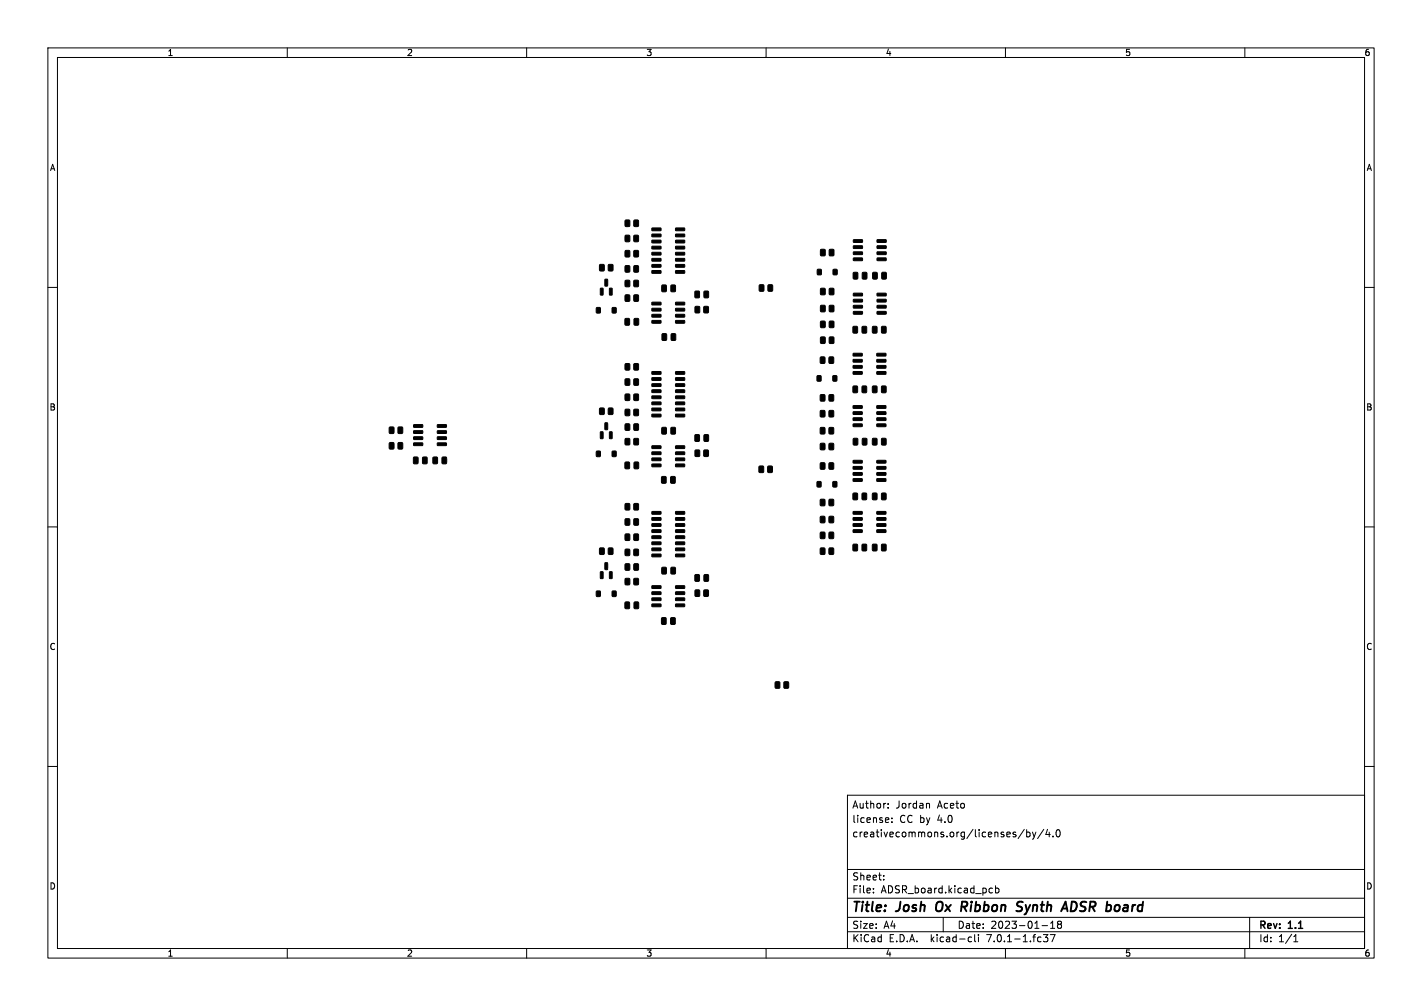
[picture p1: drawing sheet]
<svg xmlns="http://www.w3.org/2000/svg" width="297mm" height="210mm" viewBox="0 0 297 210" stroke-linecap="round" stroke-linejoin="round" font-family="sans-serif">
<defs><g id="words">
<g font-size="2.8">
<text x="178" y="190.8">Title:</text>
<text x="187.4" y="190.8">Josh</text>
<text x="196.2" y="190.8">Ox Ribbon</text>
<text x="214.3" y="190.8">Synth</text>
<text x="224.5" y="190.8">ADSR board</text>
</g>
<g font-size="2.1">
<text x="178" y="171.9">license:</text>
<text x="178" y="168.9">Author:</text>
<text x="187.1" y="168.9">Jordan</text>
<text x="187.9" y="171.9">CC by</text>
<text x="195.8" y="168.9">Aceto</text>
<text x="195.8" y="171.9">4.0</text>
<text x="178" y="174.9">creativecommons.org/licenses/by/4.0</text>
<text x="178" y="183.9">Sheet:</text>
<text x="178" y="186.6">File:</text>
<text x="184" y="186.6">ADSR_board.kicad_pcb</text>
<text x="178" y="196.8">KiCad</text>
<text x="178" y="194">Size:</text>
<text x="184.6" y="194">A4</text>
<text x="185.6" y="196.8">E.D.A.</text>
<text x="194.4" y="196.8">kicad-cli</text>
<text x="200" y="194">Date:</text>
<text x="206.2" y="196.8">7.0.1-1.fc37</text>
<text x="206.9" y="194">2023-01-18</text>
<text x="263" y="194.2">Rev:</text>
<text x="263" y="196.8">Id:</text>
<text x="267" y="196.8">1/1</text>
<text x="269.2" y="194.2">1.1</text>
</g>
<g font-size="1.8">
<text x="35" y="11.8">1</text>
<text x="85" y="11.8">2</text>
<text x="135" y="11.8">3</text>
<text x="185" y="11.8">4</text>
<text x="235" y="11.8">5</text>
<text x="285" y="11.8">6</text>
<text x="10.4" y="35.8">A</text>
<text x="285.4" y="35.8">A</text>
<text x="10.3" y="85.8">B</text>
<text x="285.3" y="85.8">B</text>
<text x="10.3" y="135.8">C</text>
<text x="285.3" y="135.8">C</text>
<text x="10.3" y="185.8">D</text>
<text x="285.3" y="185.8">D</text>
<text x="35" y="199.8">1</text>
<text x="85" y="199.8">2</text>
<text x="135" y="199.8">3</text>
<text x="185" y="199.8">4</text>
<text x="235" y="199.8">5</text>
<text x="285" y="199.8">6</text>
</g>
</g></defs>
<g fill="none" stroke="#000" stroke-width=".21">
<path d="M10 10h277v190h-277zM12 12h273v186h-273zM60 10v2M110 10v2M160 10v2M210 10v2M260 10v2M10 60h2M285 60h2M10 110h2M285 110h2M10 160h2"/>
<path d="M285 160h2M177 166h108v32h-108zM185.5 168.6v.1M185.5 167.8v.1M185.6 170.8v.3l-.7 .1M186.3 171.6v.1M186.3 170.8v.1M193.9 167.7l.2 .2v.8M213.9 173.1l-1.3 2M214.4 173.2v1.5M214.4 173.8l.5-.1 .2 .3-.1 .6h-.6M215.6 173.7l.4 1"/>
<path d="M216 174.7l-.4 .5M216.4 173.7l-.4 1M218 173.1l-1.3 2M218.8 173.1l-.4 1.1h1M219.1 173.7v1M219.9 174.6v.1M220.8 173.3l.1-.1a.8 .8 0 0 1 .6 .8 .8 .8 0 0 1-.6 .7 1 1 0 0 1-.1-1.4zM60 198v2M110 198v2M160 198v2M177 194.5h108M177 191.5h108"/>
<path d="M177 187.5h108M177 181.5h108M182.4 186.3v.1M182.4 185.5v.1M184.6 183.6v.1M184.6 182.8v.1M197 191.5v3M202.5 195.6l.4 .1M202.9 196.5l-.4 .1M203.6 195.1v1.3l.2 .2M204.4 195.1v.1M204.4 195.6v1"/>
<path d="M206.9 185.4l.4 .1M207.3 186.3l-.4 .1M207.9 185.5l.5-.1 .2 .3-.1 .6h-.6M207.9 184.9v1.5M210 198v2M217.6 193.2h1.2M217.9 195.1h1l-.5 .6 .4 .1v.7l-.2 .1-.7-.1M219.4 195.1h1l-.7 1.5M219.4 193.8h.9M219.4 192.7l.5-.4v1.5M221 192.4l-.1 .3 .2 .2M221.1 192.9l-.2 .3v.5l.2 .1h.3l.3-.3v-.3l-.3-.3"/>
<path d="M221.1 192.9h.3M221.6 192.4l.1 .3-.3 .2M260 198v2M261 191.5v6.5M270.2 196.6h.9M270.2 195.5l.4-.4v1.5"/>
</g>
<path d="M195.6 188.9l-.1 .7 .2 .5M212.6 189.1l.7 .3 .2 .3-.3 .4-.7 .1M213.6 188.3a.85 .85 0 0 0-1 .1" fill="none" stroke="#000" stroke-width=".4"/>
<g fill="#000" stroke="#000" stroke-width=".21">
<path d="M125.3 55.3l.7-.1 .2 .1v1l-.1 .3h-.7l-.2-.2zM126.4 58.3l.5 .1-.1 1.3h-.5zM127.1 55.3l.7-.1 .2 .1v1l-.1 .3h-.6l-.3-.2zM130.6 55.5l.7-.1 .2 .2 .1 1-.2 .2h-.6l-.2-.1zM130.6 49.2l.7-.1 .2 .1 .1 1-.2 .3h-.6l-.2-.2zM130.6 58.6l.7-.1 .2 .1 .1 1-.2 .3h-.6l-.2-.2zM130.6 46l.7-.1 .2 .2 .1 1-.2 .2h-.6l-.2-.1zM130.6 52.3h.7l.2 .1 .1 1-.2 .2-.6 .1-.2-.2zM132.4 55.5l.7-.1 .3 .2v1l-.2 .2h-.6l-.2-.1zM132.4 49.2l.7-.1 .3 .1v1l-.2 .3h-.6l-.2-.2zM132.4 58.6l.7-.1 .3 .1v1l-.2 .3h-.6l-.2-.2zM132.4 46l.7-.1 .3 .2v1l-.2 .2h-.6l-.2-.1z"/>
<path d="M132.4 52.3h.7l.3 .1v1l-.2 .2-.6 .1-.2-.2zM136.2 56.5h1.8l.1 .5-1.9 .1zM136.2 55.2h1.8l.1 .5-1.9 .1zM136.2 54l1.8-.1 .1 .5-1.9 .1zM136.2 52.7h1.8l.1 .5h-1.9zM136.2 51.4h1.8l.1 .5-1.9 .1zM136.2 50.2l1.8-.1 .1 .5-1.9 .1zM136.2 48.9h1.8l.1 .5h-1.9zM136.2 47.6h1.8l.1 .5-1.9 .1zM138.3 59.5h.6l.3 .1v1.1l-.2 .2h-.6l-.2-.1zM140.2 59.5h.6l.3 .1v1.1l-.2 .2h-.6l-.2-.1zM141.1 47.6h1.8l.1 .5-1.8 .1z"/>
<path d="M141.1 48.9h1.8l.1 .5h-1.8zM141.1 50.2l1.8-.1 .1 .5-1.8 .1zM141.1 51.4h1.8l.1 .5-1.8 .1zM141.1 52.7h1.8l.1 .5h-1.8zM141.1 54l1.8-.1 .1 .5-1.8 .1zM141.1 55.2h1.8l.1 .5-1.8 .1zM141.1 56.5h1.8l.1 .5-1.8 .1zM158.6 59.5l.7-.1 .3 .2v1l-.2 .2h-.6l-.2-.1zM160.4 59.5l.7-.1 .3 .2v1l-.2 .2h-.6l-.2-.1zM170.7 56.3h.8v1h-.8zM171.4 52.1l.7-.1 .3 .2v1l-.2 .2h-.6l-.2-.1zM173.2 52.1l.7-.1 .3 .2v1l-.2 .2h-.6l-.2-.1z"/>
<path d="M174 56.3h.8v1h-.8zM178.3 56.9l.6-.1 .3 .2v1l-.2 .3h-.6l-.2-.2zM178.3 53.9l1.8-.1v.5l-1.8 .1zM178.3 52.6h1.8v.5h-1.8zM178.3 51.3h1.8v.5l-1.8 .1zM178.3 50.1l1.8-.1v.5l-1.8 .1zM180.2 56.9l.6-.1 .3 .2v1l-.2 .3h-.6l-.2-.2zM182.3 56.9l.7-.1 .2 .2v1l-.1 .3h-.6l-.2-.2zM183.2 50.1l1.8-.1 .1 .5-1.8 .1zM183.2 51.3h1.8l.1 .5-1.8 .1zM183.2 52.6h1.8l.1 .5h-1.8zM183.2 53.9l1.8-.1 .1 .5-1.8 .1z"/>
<path d="M184.2 56.9l.7-.1 .2 .2v1l-.1 .3h-.6l-.2-.2zM124.6 64.2h.8v1.1h-.8zM125.4 60.2h.6l-.1 1.4-.5-.1zM127.3 60.2h.6l-.1 1.4-.5-.1zM127.9 64.2h.8v1.1h-.8zM130.6 79.1h.7l.2 .1 .1 1-.2 .2-.6 .1-.2-.2zM130.6 66.5h.7l.2 .1v1.1l-.1 .2h-.6l-.3-.1zM130.6 61.6l.7-.1 .2 .2 .1 1-.2 .2h-.6l-.2-.1zM130.6 76l.7-.1 .2 .1 .1 1-.2 .3h-.6l-.2-.2zM132.4 79.1h.7l.3 .1v1l-.2 .2-.6 .1-.2-.2zM132.4 61.6l.7-.1 .3 .2v1l-.2 .2h-.6l-.2-.1zM132.4 76l.7-.1 .3 .1v1l-.2 .3h-.6l-.2-.2z"/>
<path d="M132.5 66.5h.7l.2 .1v1.1l-.1 .2h-.6l-.3-.1zM136.2 66.9h1.8l.1 .5-1.9 .1zM136.2 65.7l1.8-.1 .1 .5-1.9 .1zM136.2 64.4h1.8l.1 .5h-1.9zM136.2 63.1h1.8l.1 .5-1.9 .1zM136.2 78.9l1.8-.1 .1 .5-1.9 .1zM136.2 77.6h1.8l.1 .5h-1.9zM138.3 69.7l.7-.1 .2 .2v1l-.1 .3h-.6l-.2-.2zM140.2 69.7l.7-.1 .2 .2 .1 1-.2 .3h-.6l-.2-.2zM141.1 63.1h1.8l.1 .5-1.8 .1zM141.1 64.4h1.8l.1 .5h-1.8zM141.1 65.7l1.8-.1 .1 .5-1.8 .1z"/>
<path d="M141.1 66.9h1.8l.1 .5-1.8 .1zM141.1 77.6h1.8l.1 .5h-1.8zM141.1 78.9l1.8-.1 .1 .5-1.8 .1zM145.2 60.8l.7-.1 .2 .2v1l-.1 .3h-.6l-.3-.2zM145.2 64l.7-.1 .2 .2 .1 1-.2 .2h-.6l-.2-.1zM147.1 60.8l.7-.1 .2 .2v1l-.1 .3h-.6l-.3-.2zM147 64l.7-.1 .3 .2v1l-.2 .2h-.6l-.2-.1zM171.4 63.8l.7-.1 .3 .2v1l-.2 .2h-.6l-.2-.1zM171.4 60.2h.7l.3 .1v1l-.2 .2-.6 .1-.2-.2zM171.4 70.4l.7-.1 .3 .2v1l-.2 .2h-.6l-.2-.1zM170.7 78.5h.8v1h-.8zM171.4 74.6l.7-.1 .2 .1v1l-.1 .3h-.7l-.2-.2z"/>
<path d="M171.4 67.1l.7-.1 .3 .2v1l-.2 .2h-.6l-.2-.1zM173.2 63.8l.7-.1 .3 .2v1l-.2 .2h-.6l-.2-.1zM173.2 60.2h.7l.3 .1v1l-.2 .2-.6 .1-.2-.2zM173.2 70.4l.7-.1 .3 .2v1l-.2 .2h-.6l-.2-.1zM173.2 74.6l.7-.1 .2 .1v1l-.1 .3h-.6l-.3-.2zM173.2 67.1l.7-.1 .3 .2v1l-.2 .2h-.6l-.2-.1zM174 78.5h.8v1h-.8zM178.2 68.2l.7-.1 .2 .2v1l-.1 .2-.6 .1-.3-.2zM178.2 77.6h1.8l.1 .5h-1.8zM178.2 76.3h1.8l.1 .5-1.8 .1zM178.2 75.1l1.8-.1 .1 .5-1.8 .1zM178.2 73.8h1.8l.1 .4-1.8 .1z"/>
<path d="M178.3 65h1.8v.5l-1.8 .1zM178.3 63.8l1.8-.1v.5l-1.8 .1zM178.3 62.5h1.8v.5l-1.8 .1zM178.3 61.2h1.8v.5l-1.8 .1zM180.1 68.2l.7-.1 .2 .2v1l-.1 .2-.6 .1-.3-.2zM182.3 68.2l.6-.1 .3 .2v1l-.2 .2-.6 .1-.2-.2zM183.2 73.8h1.8v.4l-1.8 .1zM183.2 75.1l1.8-.1v.5l-1.8 .1zM183.2 76.3h1.8v.5l-1.8 .1zM183.2 77.6h1.8v.5h-1.8zM184.2 68.2l.6-.1 .3 .2v1l-.2 .2-.6 .1-.2-.2zM183.2 61.2h1.8l.1 .5-1.8 .1z"/>
<path d="M183.2 62.5h1.8l.1 .5-1.8 .1zM183.2 63.8l1.8-.1 .1 .5-1.8 .1zM183.2 65h1.8l.1 .5-1.8 .1zM81.4 92.4h.7l.2 .1v1l-.2 .2-.6 .1-.2-.2zM81.4 89.2l.7-.1 .2 .2v1l-.2 .2h-.6l-.2-.1zM83.2 92.4h.7l.2 .1v1l-.1 .2-.6 .1-.3-.2zM83.2 89.2l.7-.1 .2 .2v1l-.1 .2h-.6l-.3-.1zM86.4 95.5l.7-.1 .2 .1v1.1l-.1 .2h-.6l-.2-.1zM86.4 92.5l1.8-.1 .1 .5-1.8 .1zM86.4 91.2h1.8l.1 .5-1.8 .1zM86.4 89.9h1.8l.1 .5-1.8 .1zM86.4 88.7l1.8-.1 .1 .5-1.8 .1z"/>
<path d="M88.3 95.5l.7-.1 .2 .1v1.1l-.1 .2h-.6l-.2-.1zM90.5 95.5l.6-.1 .3 .1v1.1l-.2 .2h-.6l-.2-.1zM91.4 88.7l1.8-.1 .1 .5-1.9 .1zM91.4 89.9h1.8l.1 .5-1.9 .1zM91.4 91.2h1.8l.1 .5-1.9 .1zM91.4 92.5l1.8-.1 .1 .5-1.9 .1zM92.4 95.5l.6-.1 .3 .1v1.1l-.2 .2h-.6l-.2-.1zM124.6 94.2h.8v1.1h-.8zM125.4 90.2h.6l-.1 1.4-.5-.1zM125.3 85.2h.7l.2 .1v1l-.1 .2-.7 .1-.2-.2zM126.4 88.3h.5l-.1 1.4-.5-.1zM127.3 90.2h.6l-.1 1.4-.5-.1z"/>
<path d="M127.1 85.2h.7l.2 .1v1l-.1 .2-.6 .1-.3-.2zM127.9 94.2h.8v1.1h-.8zM130.6 85.5l.7-.1 .2 .2 .1 1-.2 .2h-.6l-.2-.1zM130.6 96.5l.7-.1 .2 .2v1l-.1 .3h-.6l-.3-.2zM130.6 82.3l.7-.1 .2 .2 .1 1-.2 .2h-.6l-.2-.1zM130.6 91.6l.7-.1 .2 .2 .1 1-.2 .2h-.6l-.2-.2zM130.6 88.5h.7l.2 .1 .1 1-.2 .2-.6 .1-.2-.2zM132.4 85.5l.7-.1 .3 .2v1l-.2 .2h-.6l-.2-.1zM132.4 82.3l.7-.1 .3 .2v1l-.2 .2h-.6l-.2-.1zM132.4 91.6l.7-.1 .3 .2v1l-.2 .2h-.6l-.2-.2zM132.4 88.5h.7l.3 .1v1l-.2 .2-.6 .1-.2-.2zM132.5 96.5l.7-.1 .2 .2v1l-.1 .3h-.6l-.3-.2z"/>
<path d="M136.2 86.5h1.8l.1 .4-1.9 .1zM136.2 85.2h1.8l.1 .5-1.9 .1zM136.2 83.9h1.8l.1 .5-1.9 .1zM136.2 82.7l1.8-.1 .1 .5-1.9 .1zM136.2 81.4h1.8l.1 .5h-1.9zM136.2 80.1h1.8l.1 .5-1.9 .1zM136.2 96.9h1.8l.1 .5h-1.9zM136.2 95.6h1.8l.1 .5-1.9 .1zM136.2 94.4l1.8-.1 .1 .5-1.9 .1zM136.2 93.1h1.8l.1 .5h-1.9zM138.2 99.5h.7l.2 .1v1.1l-.1 .2h-.6l-.2-.2zM138.3 89.3l.6-.1 .3 .1v1.1l-.2 .2h-.6l-.2-.1z"/>
<path d="M140.1 99.5h.7l.2 .1v1.1l-.1 .2h-.6l-.2-.2zM140.2 89.3l.6-.1 .3 .1v1.1l-.2 .2h-.6l-.2-.1zM141.1 80.1h1.8l.1 .5-1.8 .1zM141.1 81.4h1.8l.1 .5h-1.8zM141.1 82.7l1.8-.1 .1 .5-1.8 .1zM141.1 83.9h1.8l.1 .5-1.8 .1zM141.1 85.2h1.8l.1 .5-1.8 .1zM141.1 86.5h1.8l.1 .4-1.8 .1zM141.1 93.1h1.8l.1 .5h-1.8zM141.1 94.4l1.8-.1 .1 .5-1.8 .1zM141.1 95.6h1.8l.1 .5-1.8 .1zM141.1 96.9h1.8l.1 .5h-1.8z"/>
<path d="M145.2 90.8l.7-.1 .2 .2v1l-.1 .2-.6 .1-.3-.2zM145.2 94l.7-.1 .2 .2 .1 1-.2 .2h-.6l-.2-.1zM147.1 90.8l.7-.1 .2 .2v1l-.1 .2-.6 .1-.3-.2zM147 94l.7-.1 .3 .2v1l-.2 .2h-.6l-.2-.1zM158.6 97.3h.7l.2 .1v1l-.1 .2-.7 .1-.2-.2zM160.4 97.3h.7l.2 .1v1l-.1 .2-.6 .1-.3-.2zM171.4 85.7h.7l.2 .1v1l-.1 .2-.7 .1-.2-.2zM171.4 82.4h.7l.2 .1v1l-.1 .2-.7 .1-.2-.2zM171.4 92.6l.7-.1 .2 .2v1l-.1 .2h-.7l-.2-.1zM171.4 89.3l.7-.1 .2 .2v1l-.1 .2h-.7l-.2-.1zM171.4 96.7l.7-.1 .2 .1v1l-.1 .3h-.7l-.2-.2zM173.2 85.7h.7l.2 .1v1l-.1 .2-.6 .1-.3-.2z"/>
<path d="M173.2 82.4h.7l.2 .1v1l-.1 .2-.6 .1-.3-.2zM173.2 92.6l.7-.1 .2 .2v1l-.1 .2h-.6l-.3-.1zM173.2 89.3l.7-.1 .2 .2v1l-.1 .2h-.6l-.3-.1zM173.2 96.7l.7-.1 .2 .1v1l-.1 .3h-.6l-.3-.2zM178.2 80.6h.7l.2 .1v1.1l-.1 .2h-.6l-.3-.1zM178.3 91.6l.6-.1 .3 .1v1.1l-.2 .2h-.6l-.2-.1zM178.2 98.7l1.8-.1 .1 .5-1.8 .1zM178.2 97.4h1.8l.1 .5-1.8 .1zM178.2 96.1h1.8l.1 .5-1.8 .1zM178.2 88.5h1.8l.1 .5-1.8 .1zM178.2 87.2h1.8l.1 .5-1.8 .1zM178.2 86l1.8-.1 .1 .5-1.8 .1z"/>
<path d="M178.2 84.7h1.8l.1 .5-1.8 .1zM180.1 80.6h.7l.2 .1v1.1l-.1 .2h-.6l-.3-.1zM180.2 91.6l.6-.1 .3 .1v1.1l-.2 .2h-.6l-.2-.1zM182.3 80.6h.6l.3 .1v1.1l-.2 .2h-.6l-.2-.1zM182.3 91.6l.6-.1 .3 .1v1.1l-.2 .2h-.6l-.2-.1zM183.2 96.1h1.8v.5l-1.8 .1zM183.2 97.4h1.8v.5l-1.8 .1zM183.2 98.7l1.8-.1v.5l-1.8 .1zM183.2 84.7h1.8v.5l-1.8 .1zM183.2 86l1.8-.1v.5l-1.8 .1zM183.2 87.2h1.8v.5l-1.8 .1zM183.2 88.5h1.8v.5l-1.8 .1z"/>
<path d="M184.2 80.6h.6l.3 .1v1.1l-.2 .2h-.6l-.2-.1zM184.2 91.6l.6-.1 .3 .1v1.1l-.2 .2h-.6l-.2-.1zM125.3 114.4h.7l.2 .1v1l-.1 .2-.7 .1-.2-.2zM126.4 117.5h.5l-.1 1.4-.5-.1zM127.1 114.4h.7l.2 .1v1l-.1 .2-.6 .1-.3-.2zM130.6 108.3h.7l.2 .1 .1 1-.2 .2-.6 .1-.2-.2zM130.6 114.7l.7-.1 .2 .2 .1 1-.2 .2h-.6l-.2-.1zM130.6 117.7h.7l.2 .1 .1 1-.2 .2-.6 .1-.2-.2zM130.6 105.2l.7-.1 .2 .1 .1 1-.2 .3h-.6l-.2-.2zM130.6 111.5l.7-.1 .2 .2 .1 1-.2 .2h-.6l-.2-.1zM132.4 108.3h.7l.3 .1v1l-.2 .2-.6 .1-.2-.2zM132.4 114.7l.7-.1 .3 .2v1l-.2 .2h-.6l-.2-.1z"/>
<path d="M132.4 117.7h.7l.3 .1v1l-.2 .2-.6 .1-.2-.2zM132.4 105.2l.7-.1 .3 .1v1l-.2 .3h-.6l-.2-.2zM132.4 111.5l.7-.1 .3 .2v1l-.2 .2h-.6l-.2-.1zM136.2 115.7h1.8l.1 .5h-1.9zM136.2 114.4h1.8l.1 .5-1.9 .1zM136.2 113.2l1.8-.1 .1 .5-1.9 .1zM136.2 111.9h1.8l.1 .4-1.9 .1zM136.2 110.6h1.8l.1 .5-1.9 .1zM136.2 109.3h1.8l.1 .5-1.9 .1zM136.2 108.1l1.8-.1 .1 .5-1.9 .1zM136.2 106.8h1.8l.1 .5h-1.9zM138.3 118.5l.6-.1 .3 .2v1l-.2 .2-.6 .1-.2-.2z"/>
<path d="M140.2 118.5l.6-.1 .3 .2v1l-.2 .2-.6 .1-.2-.2zM141.1 106.8h1.8l.1 .5h-1.8zM141.1 108.1l1.8-.1 .1 .5-1.8 .1zM141.1 109.3h1.8l.1 .5-1.8 .1zM141.1 110.6h1.8l.1 .5-1.8 .1zM141.1 111.9h1.8l.1 .4-1.8 .1zM141.1 113.2l1.8-.1 .1 .5-1.8 .1zM141.1 114.4h1.8l.1 .5-1.8 .1zM141.1 115.7h1.8l.1 .5h-1.8zM171.4 107.8h.7l.2 .1v1l-.1 .2-.7 .1-.2-.2zM171.4 114.4h.7l.2 .1v1l-.1 .2-.7 .1-.2-.2zM171.4 104.3l.7-.1 .2 .2v1l-.1 .2h-.7l-.2-.2z"/>
<path d="M170.7 100.6h.8v1h-.8zM171.4 111.1h.7l.2 .1v1l-.1 .2-.7 .1-.2-.2zM173.2 107.8h.7l.2 .1v1l-.1 .2-.6 .1-.3-.2zM173.2 114.4h.7l.2 .1v1l-.1 .2-.6 .1-.3-.2zM173.2 104.3l.7-.1 .2 .2v1l-.1 .2h-.6l-.3-.2zM173.2 111.1h.7l.2 .1v1l-.1 .2-.6 .1-.3-.2zM174 100.6h.8v1h-.8zM178.2 103l.7-.1 .2 .2v1l-.1 .2-.6 .1-.3-.2zM178.2 113.6h.7l.2 .1v1.1l-.1 .2h-.6l-.3-.1zM178.2 99.9h1.8l.1 .5-1.8 .1zM178.2 110.6h1.8l.1 .5-1.8 .1zM178.2 109.3h1.8l.1 .5-1.8 .1z"/>
<path d="M178.2 108.1l1.8-.1 .1 .5-1.8 .1zM178.2 106.8h1.8l.1 .5h-1.8zM180.1 103l.7-.1 .2 .2v1l-.1 .2-.6 .1-.3-.2zM180.1 113.6h.7l.2 .1v1.1l-.1 .2h-.6l-.3-.1zM182.3 113.6h.6l.3 .1v1.1l-.2 .2h-.6l-.2-.1zM182.3 103l.6-.1 .3 .2v1l-.2 .2-.6 .1-.2-.2zM183.2 99.9h1.8v.5l-1.8 .1zM183.2 106.8h1.8v.5h-1.8zM183.2 108.1l1.8-.1v.5l-1.8 .1zM183.2 109.3h1.8v.5l-1.8 .1zM183.2 110.6h1.8v.5l-1.8 .1zM184.2 113.6h.6l.3 .1v1.1l-.2 .2h-.6l-.2-.1z"/>
<path d="M184.2 103l.6-.1 .3 .2v1l-.2 .2-.6 .1-.2-.2zM124.6 123.4h.8v1.1h-.8zM125.4 119.4h.6l-.1 1.4-.5-.1zM127.3 119.4h.6l-.1 1.4-.5-.1zM127.9 123.4h.8v1.1h-.8zM130.6 125.7l.7-.1 .2 .2v1l-.1 .3h-.6l-.3-.2zM130.6 120.8l.7-.1 .2 .2 .1 1-.2 .2h-.6l-.2-.1zM132.4 120.8l.7-.1 .3 .2v1l-.2 .2h-.6l-.2-.1zM132.5 125.7l.7-.1 .2 .2v1l-.1 .3h-.6l-.3-.2zM136.2 126.1h1.8l.1 .5-1.9 .1zM136.2 124.8h1.8l.1 .5-1.9 .1zM136.2 123.6l1.8-.1 .1 .5-1.9 .1z"/>
<path d="M136.2 122.3h1.8l.1 .5h-1.9zM138.2 129l.7-.1 .2 .2v1l-.1 .2-.6 .1-.2-.2zM140.1 129l.7-.1 .2 .2v1l-.1 .2-.6 .1-.2-.2zM141.1 122.3h1.8l.1 .5h-1.8zM141.1 123.6l1.8-.1 .1 .5-1.8 .1zM141.1 124.8h1.8l.1 .5-1.8 .1zM141.1 126.1h1.8l.1 .5-1.8 .1zM145.2 120l.7-.1 .2 .2v1l-.1 .3h-.6l-.3-.2zM145.2 123.2l.7-.1 .2 .2 .1 1-.2 .2h-.6l-.2-.1zM147.1 120l.7-.1 .2 .2v1l-.1 .3h-.6l-.3-.2zM147 123.2l.7-.1 .3 .2v1l-.2 .2h-.6l-.2-.1zM162 142.4l.7-.1 .2 .2v1l-.2 .2h-.6l-.2-.2z"/>
<path d="M163.8 142.4l.7-.1 .2 .2v1l-.1 .2h-.6l-.3-.2z"/>
</g>
<use href="#words"/>
</svg>
